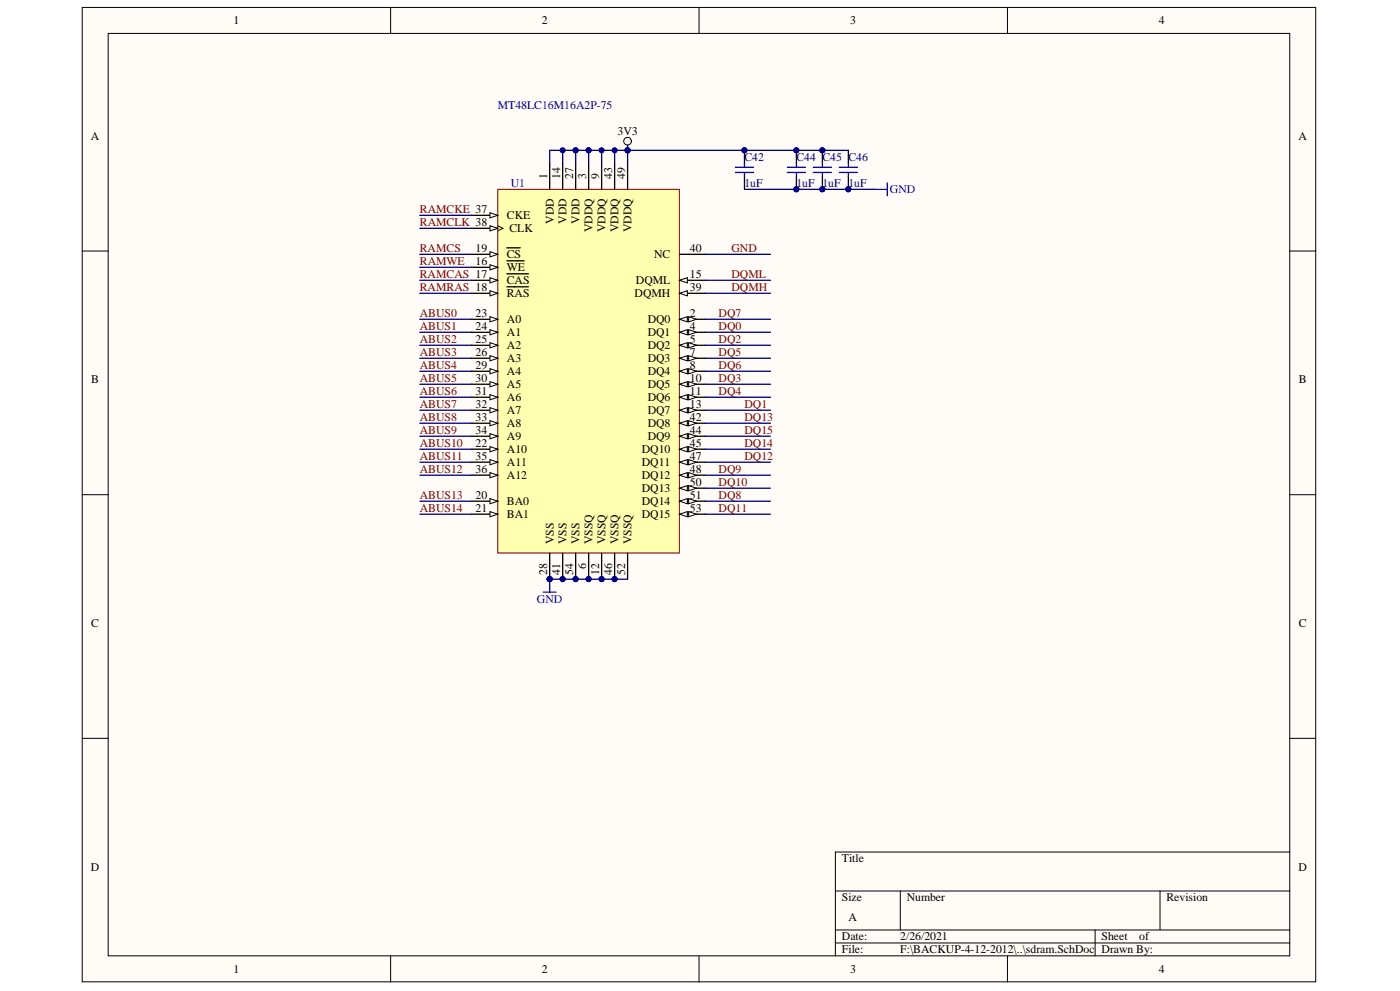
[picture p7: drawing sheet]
<svg xmlns="http://www.w3.org/2000/svg" width="297mm" height="210mm" viewBox="0 0 297 210" stroke-linecap="round" stroke-linejoin="round" font-family="sans-serif">
<defs><g id="words">
<g font-size="2.5">
<text x="49.5" y="5.2">1</text>
<text x="114.8" y="5.2">2</text>
<text x="180.2" y="5.2">3</text>
<text x="245.6" y="5.2">4</text>
<text x="19.3" y="29.6">A</text>
<text x="130.9" y="28.6">3V3</text>
<text x="275.2" y="29.6">A</text>
<text x="115.9" y="37.9" transform="rotate(-90 115.9 37.9)">1</text>
<text x="118.7" y="37.9" transform="rotate(-90 118.7 37.9)">14</text>
<text x="121.5" y="37.9" transform="rotate(-90 121.5 37.9)">27</text>
<text x="124.2" y="37.9" transform="rotate(-90 124.2 37.9)">3</text>
<text x="127" y="37.9" transform="rotate(-90 127 37.9)">9</text>
<text x="129.7" y="37.9" transform="rotate(-90 129.7 37.9)">43</text>
<text x="132.5" y="37.9" transform="rotate(-90 132.5 37.9)">49</text>
<text x="107.4" y="46.4">CKE</text>
<text x="117.3" y="47.4" transform="rotate(-90 117.3 47.4)">VDD</text>
<text x="120.1" y="47.4" transform="rotate(-90 120.1 47.4)">VDD</text>
<text x="122.8" y="47.4" transform="rotate(-90 122.8 47.4)">VDD</text>
<text x="100.8" y="53.3">19</text>
<text x="108" y="49.2">CLK</text>
<text x="125.6" y="49.2" transform="rotate(-90 125.6 49.2)">VDDQ</text>
<text x="128.3" y="49.2" transform="rotate(-90 128.3 49.2)">VDDQ</text>
<text x="131.1" y="49.2" transform="rotate(-90 131.1 49.2)">VDDQ</text>
<text x="133.8" y="49.2" transform="rotate(-90 133.8 49.2)">VDDQ</text>
<text x="146.2" y="53.3">40</text>
<text x="100.8" y="56.1">16</text>
<text x="107.4" y="57.5">WE</text>
<text x="107.4" y="54.7">CS</text>
<text x="138.6" y="54.7">NC</text>
<text x="146.2" y="58.8">15</text>
<text x="107.4" y="60.2">CAS</text>
<text x="107.4" y="63">RAS</text>
<text x="134.5" y="63">DQMH</text>
<text x="134.8" y="60.2">DQML</text>
<text x="146.2" y="61.6">39</text>
<text x="100.8" y="67.1">23</text>
<text x="100.8" y="69.8">24</text>
<text x="107.4" y="68.5">A0</text>
<text x="107.4" y="71.2">A1</text>
<text x="137.3" y="68.5">DQ0</text>
<text x="137.3" y="71.2">DQ1</text>
<text x="146.2" y="67.1">2</text>
<text x="146.2" y="69.8">4</text>
<text x="100.8" y="72.6">25</text>
<text x="100.8" y="75.3">26</text>
<text x="107.4" y="74">A2</text>
<text x="107.4" y="76.7">A3</text>
<text x="137.3" y="74">DQ2</text>
<text x="137.3" y="76.7">DQ3</text>
<text x="146.2" y="72.6">5</text>
<text x="146.2" y="75.3">7</text>
<text x="19.3" y="81.2">B</text>
<text x="100.8" y="78.1">29</text>
<text x="100.8" y="80.9">30</text>
<text x="100.8" y="83.6">31</text>
<text x="107.4" y="79.5">A4</text>
<text x="107.4" y="82.2">A5</text>
<text x="137.3" y="79.5">DQ4</text>
<text x="137.3" y="82.2">DQ5</text>
<text x="146.2" y="78.1">8</text>
<text x="146.2" y="80.9">10</text>
<text x="146.2" y="83.6">11</text>
<text x="275.3" y="81.2">B</text>
<text x="100.8" y="86.3">32</text>
<text x="100.8" y="89.1">33</text>
<text x="107.4" y="85">A6</text>
<text x="107.4" y="87.7">A7</text>
<text x="137.3" y="85">DQ6</text>
<text x="137.3" y="87.7">DQ7</text>
<text x="146.2" y="86.3">13</text>
<text x="146.2" y="89.1">42</text>
<text x="100.8" y="94.6">22</text>
<text x="100.8" y="91.9">34</text>
<text x="107.4" y="96">A10</text>
<text x="107.4" y="90.5">A8</text>
<text x="107.4" y="93.2">A9</text>
<text x="136" y="96">DQ10</text>
<text x="137.3" y="90.5">DQ8</text>
<text x="137.3" y="93.2">DQ9</text>
<text x="146.2" y="91.9">44</text>
<text x="146.2" y="94.6">45</text>
<text x="100.8" y="97.4">35</text>
<text x="100.8" y="100.1">36</text>
<text x="107.4" y="98.7">A11</text>
<text x="107.4" y="101.5">A12</text>
<text x="136" y="98.7">DQ11</text>
<text x="136" y="101.5">DQ12</text>
<text x="146.2" y="97.4">47</text>
<text x="146.2" y="100.1">48</text>
<text x="100.8" y="105.6">20</text>
<text x="107.4" y="107">BA0</text>
<text x="136" y="104.2">DQ13</text>
<text x="136" y="107">DQ14</text>
<text x="146.2" y="102.9">50</text>
<text x="146.2" y="105.6">51</text>
<text x="100.8" y="108.4">21</text>
<text x="107.4" y="109.7">BA1</text>
<text x="136" y="109.7">DQ15</text>
<text x="146.2" y="108.4">53</text>
<text x="117.3" y="115.2" transform="rotate(-90 117.3 115.2)">VSS</text>
<text x="120.1" y="115.2" transform="rotate(-90 120.1 115.2)">VSS</text>
<text x="122.8" y="115.2" transform="rotate(-90 122.8 115.2)">VSS</text>
<text x="125.6" y="115.2" transform="rotate(-90 125.6 115.2)">VSSQ</text>
<text x="128.3" y="115.2" transform="rotate(-90 128.3 115.2)">VSSQ</text>
<text x="131.1" y="115.2" transform="rotate(-90 131.1 115.2)">VSSQ</text>
<text x="133.8" y="115.2" transform="rotate(-90 133.8 115.2)">VSSQ</text>
<text x="115.9" y="121.9" transform="rotate(-90 115.9 121.9)">28</text>
<text x="118.7" y="121.9" transform="rotate(-90 118.7 121.9)">41</text>
<text x="121.5" y="121.9" transform="rotate(-90 121.5 121.9)">54</text>
<text x="124.2" y="120.6" transform="rotate(-90 124.2 120.6)">6</text>
<text x="127" y="121.9" transform="rotate(-90 127 121.9)">12</text>
<text x="129.7" y="121.9" transform="rotate(-90 129.7 121.9)">46</text>
<text x="132.5" y="121.9" transform="rotate(-90 132.5 121.9)">52</text>
<text x="19.3" y="132.8">C</text>
<text x="275.3" y="132.8">C</text>
<text x="19.3" y="184.4">D</text>
<text x="178.4" y="182.7">Title</text>
<text x="275.2" y="184.4">D</text>
<text x="178.4" y="190.9">Size</text>
<text x="192.2" y="190.9">Number</text>
<text x="247.2" y="190.9">Revision</text>
<text x="179.8" y="195.1">A</text>
<text x="178.4" y="199.2">Date:</text>
<text x="178.4" y="201.9">File:</text>
<text x="190.8" y="199.2">2/26/2021</text>
<text x="190.8" y="201.9">F:\BACKUP-4-12-2012\..\sdram.SchDoc</text>
<text x="233.5" y="199.2">Sheet</text>
<text x="233.5" y="201.9">Drawn By:</text>
<text x="241.4" y="199.2">of</text>
<text x="49.5" y="206.1">1</text>
<text x="114.8" y="206.1">2</text>
<text x="180.2" y="206.1">3</text>
<text x="245.6" y="206.1">4</text>
</g>
<g font-size="2.5" fill="#000080">
<text x="105.5" y="23">MT48LC16M16A2P-75</text>
<text x="157.8" y="34.1">C42</text>
<text x="168.8" y="34.1">C44 C45</text>
<text x="179.8" y="34.1">C46</text>
<text x="108.2" y="39.6">U1</text>
<text x="157.8" y="39.6">1uF</text>
<text x="168.8" y="39.6">1uF 1uF</text>
<text x="179.8" y="39.6">1uF</text>
</g>
<g font-size="2.5" fill="#00f">
<text x="188.6" y="40.9">GND</text>
<text x="113.8" y="127.6">GND</text>
</g>
<g font-size="2.5" fill="#800000">
<text x="89" y="45.1">RAMCKE 37</text>
<text x="89" y="47.8">RAMCLK 38</text>
<text x="89" y="53.3">RAMCS</text>
<text x="155" y="53.3">GND</text>
<text x="89" y="56.1">RAMWE</text>
<text x="89" y="58.8">RAMCAS 17</text>
<text x="155" y="58.8">DQML</text>
<text x="89" y="61.6">RAMRAS 18</text>
<text x="155" y="61.6">DQMH</text>
<text x="89" y="67.1">ABUS0</text>
<text x="89" y="69.8">ABUS1</text>
<text x="152.3" y="67.1">DQ7</text>
<text x="152.3" y="69.8">DQ0</text>
<text x="89" y="72.6">ABUS2</text>
<text x="89" y="75.3">ABUS3</text>
<text x="152.3" y="75.3">DQ5</text>
<text x="152.3" y="72.6">DQ2</text>
<text x="89" y="78.1">ABUS4</text>
<text x="89" y="80.9">ABUS5</text>
<text x="89" y="83.6">ABUS6</text>
<text x="152.3" y="78.1">DQ6</text>
<text x="152.3" y="83.6">DQ4</text>
<text x="152.3" y="80.9">DQ3</text>
<text x="89" y="89.1">ABUS8</text>
<text x="89" y="86.3">ABUS7</text>
<text x="157.8" y="89.1">DQ13</text>
<text x="157.8" y="86.3">DQ1</text>
<text x="89" y="91.9">ABUS9</text>
<text x="89" y="94.6">ABUS10</text>
<text x="157.8" y="91.9">DQ15</text>
<text x="157.8" y="94.6">DQ14</text>
<text x="89" y="97.4">ABUS11</text>
<text x="89" y="100.1">ABUS12</text>
<text x="152.3" y="100.1">DQ9</text>
<text x="157.8" y="97.4">DQ12</text>
<text x="89" y="105.6">ABUS13</text>
<text x="152.3" y="102.9">DQ10</text>
<text x="152.3" y="105.6">DQ8</text>
<text x="89" y="108.4">ABUS14</text>
<text x="152.3" y="108.4">DQ11</text>
</g>
</g></defs>
<g fill="#fffcf8" stroke="#000" stroke-width=".21">
<path d="M17.4 1.6h261.4v206.4h-261.4z"/>
<path d="M22.9 7.1h250.4v195.4h-250.4z"/>
</g>
<g fill="none" stroke="#000" stroke-width=".21">
<path d="M82.8 1.6v5.5M148.1 1.6v5.5M213.5 1.6v5.5M17.4 53.2h5.5M273.3 53.2h5.6M17.4 104.8h5.5M273.3 104.8h5.6M17.4 156.4h5.5M273.3 156.4h5.6M177 188.7h96.3M177 197h96.3M177 199.7h96.3"/>
<path d="M190.8 188.7v8.3M232.1 197v5.5M245.8 188.7v8.3M273.3 180.5h-96.3v22M82.8 202.5v5.5M148.1 202.5v5.5M213.5 202.5v5.5"/>
</g>
<path d="M89 67.6h11M89 70.4h11M89 73.1h11M116.5 122.7h16.5" fill="none" stroke="#000080" stroke-width=".28"/>
<circle cx="116.5" cy="122.7" r=".54" fill="#000080" stroke="#000080" stroke-width=".21"/>
<path d="M105.5 40.1h38.5v77h-38.5z" fill="#ffffb0" stroke="#800000" stroke-width=".21"/>
<path d="M116.5 34.6v5.5M144 67.6h5.5" fill="none" stroke="#000" stroke-width=".28"/>
<path d="M144 67.6l1.7-.5v1.1z" fill="#fffcf8"/>
<path d="M144 67.6l1.7-.5v1.1z" fill="none" stroke="#000" stroke-width=".21"/>
<path d="M145.9 67.1l1.7 .5-1.7 .6z" fill="#fffcf8"/>
<path d="M145.9 67.1l1.7 .5-1.7 .6z" fill="none" stroke="#000" stroke-width=".21"/>
<path d="M124.7 34.6v5.5M144 70.4h5.5" fill="none" stroke="#000" stroke-width=".28"/>
<path d="M144 70.4l1.7-.6v1.1z" fill="#fffcf8"/>
<path d="M144 70.4l1.7-.6v1.1z" fill="none" stroke="#000" stroke-width=".21"/>
<path d="M145.9 69.8l1.7 .6-1.7 .5z" fill="#fffcf8"/>
<path d="M145.9 69.8l1.7 .6-1.7 .5z" fill="none" stroke="#000" stroke-width=".21"/>
<path d="M144 73.1h5.5" fill="none" stroke="#000" stroke-width=".28"/>
<path d="M144 73.1l1.7-.5v1.1z" fill="#fffcf8"/>
<path d="M144 73.1l1.7-.5v1.1z" fill="none" stroke="#000" stroke-width=".21"/>
<path d="M145.9 72.6l1.7 .5-1.7 .6z" fill="#fffcf8"/>
<path d="M145.9 72.6l1.7 .5-1.7 .6z" fill="none" stroke="#000" stroke-width=".21"/>
<path d="M144 75.9h5.5M124.7 117.2v5.5" fill="none" stroke="#000" stroke-width=".28"/>
<circle cx="124.7" cy="122.7" r=".54" fill="#000080" stroke="#000080" stroke-width=".21"/>
<path d="M144 75.9l1.7-.6v1.1z" fill="#fffcf8"/>
<path d="M144 75.9l1.7-.6v1.1z" fill="none" stroke="#000" stroke-width=".21"/>
<path d="M145.9 75.3l1.7 .6-1.7 .5z" fill="#fffcf8"/>
<path d="M145.9 75.3l1.7 .6-1.7 .5z" fill="none" stroke="#000" stroke-width=".21"/>
<path d="M144 78.6h5.5" fill="none" stroke="#000" stroke-width=".28"/>
<path d="M144 78.6l1.7-.5v1.1z" fill="#fffcf8"/>
<path d="M144 78.6l1.7-.5v1.1z" fill="none" stroke="#000" stroke-width=".21"/>
<path d="M145.9 78.1l1.7 .5-1.7 .6z" fill="#fffcf8"/>
<path d="M145.9 78.1l1.7 .5-1.7 .6z" fill="none" stroke="#000" stroke-width=".21"/>
<path d="M127.5 34.6v5.5M144 81.4h5.5" fill="none" stroke="#000" stroke-width=".28"/>
<path d="M144 81.4l1.7-.6v1.1z" fill="#fffcf8"/>
<path d="M144 81.4l1.7-.6v1.1z" fill="none" stroke="#000" stroke-width=".21"/>
<path d="M145.9 80.8l1.7 .6-1.7 .5z" fill="#fffcf8"/>
<path d="M145.9 80.8l1.7 .6-1.7 .5z" fill="none" stroke="#000" stroke-width=".21"/>
<path d="M144 84.1h5.5" fill="none" stroke="#000" stroke-width=".28"/>
<path d="M144 84.1l1.7-.5v1.1z" fill="#fffcf8"/>
<path d="M144 84.1l1.7-.5v1.1z" fill="none" stroke="#000" stroke-width=".21"/>
<path d="M145.9 83.6l1.7 .5-1.7 .6z" fill="#fffcf8"/>
<path d="M145.9 83.6l1.7 .5-1.7 .6z" fill="none" stroke="#000" stroke-width=".21"/>
<path d="M144 86.9h5.5M127.5 117.2v5.5" fill="none" stroke="#000" stroke-width=".28"/>
<circle cx="127.5" cy="122.7" r=".54" fill="#000080" stroke="#000080" stroke-width=".21"/>
<path d="M144 86.9l1.7-.6v1.1z" fill="#fffcf8"/>
<path d="M144 86.9l1.7-.6v1.1z" fill="none" stroke="#000" stroke-width=".21"/>
<path d="M145.9 86.3l1.7 .6-1.7 .5z" fill="#fffcf8"/>
<path d="M145.9 86.3l1.7 .6-1.7 .5z" fill="none" stroke="#000" stroke-width=".21"/>
<path d="M119.2 34.6v5.5M144 59.4h5.5" fill="none" stroke="#000" stroke-width=".28"/>
<path d="M144 59.4l1.7-.6v1.1z" fill="#fffcf8"/>
<path d="M144 59.4l1.7-.6v1.1z" fill="none" stroke="#000" stroke-width=".21"/>
<path d="M100 56.6h5.5" fill="none" stroke="#000" stroke-width=".28"/>
<path d="M103.8 56.1l1.7 .5-1.7 .6z" fill="#fffcf8"/>
<path d="M103.8 56.1l1.7 .5-1.7 .6z" fill="none" stroke="#000" stroke-width=".21"/>
<path d="M100 59.4h5.5M107.4 55.2h3.7" fill="none" stroke="#000" stroke-width=".28"/>
<path d="M103.8 58.8l1.7 .6-1.7 .5z" fill="#fffcf8"/>
<path d="M103.8 58.8l1.7 .6-1.7 .5z" fill="none" stroke="#000" stroke-width=".21"/>
<path d="M107.4 58h1.5M109 58h1.7M110.8 58h1.2M100 62.1h5.5" fill="none" stroke="#000" stroke-width=".28"/>
<path d="M103.8 61.6l1.7 .5-1.7 .6z" fill="#fffcf8"/>
<path d="M103.8 61.6l1.7 .5-1.7 .6z" fill="none" stroke="#000" stroke-width=".21"/>
<path d="M100 53.9h5.5M107.4 60.7h3.3M110.8 60.7h1.2" fill="none" stroke="#000" stroke-width=".28"/>
<path d="M103.8 53.3l1.7 .6-1.7 .5z" fill="#fffcf8"/>
<path d="M103.8 53.3l1.7 .6-1.7 .5z" fill="none" stroke="#000" stroke-width=".21"/>
<path d="M107.4 52.5h1.5M109 52.5h1.2M100 106.2h5.5" fill="none" stroke="#000" stroke-width=".28"/>
<path d="M103.8 105.6l1.7 .6-1.7 .5z" fill="#fffcf8"/>
<path d="M103.8 105.6l1.7 .6-1.7 .5z" fill="none" stroke="#000" stroke-width=".21"/>
<path d="M100 108.9h5.5" fill="none" stroke="#000" stroke-width=".28"/>
<path d="M103.8 108.4l1.7 .5-1.7 .6z" fill="#fffcf8"/>
<path d="M103.8 108.4l1.7 .5-1.7 .6z" fill="none" stroke="#000" stroke-width=".21"/>
<path d="M100 95.1h5.5" fill="none" stroke="#000" stroke-width=".28"/>
<path d="M103.8 94.6l1.7 .5-1.7 .6z" fill="#fffcf8"/>
<path d="M103.8 94.6l1.7 .5-1.7 .6z" fill="none" stroke="#000" stroke-width=".21"/>
<path d="M100 67.6h5.5" fill="none" stroke="#000" stroke-width=".28"/>
<path d="M103.8 67.1l1.7 .5-1.7 .6z" fill="#fffcf8"/>
<path d="M103.8 67.1l1.7 .5-1.7 .6z" fill="none" stroke="#000" stroke-width=".21"/>
<path d="M100 70.4h5.5" fill="none" stroke="#000" stroke-width=".28"/>
<path d="M103.8 69.8l1.7 .6-1.7 .5z" fill="#fffcf8"/>
<path d="M103.8 69.8l1.7 .6-1.7 .5z" fill="none" stroke="#000" stroke-width=".21"/>
<path d="M100 73.1h5.5" fill="none" stroke="#000" stroke-width=".28"/>
<path d="M103.8 72.6l1.7 .5-1.7 .6z" fill="#fffcf8"/>
<path d="M103.8 72.6l1.7 .5-1.7 .6z" fill="none" stroke="#000" stroke-width=".21"/>
<path d="M100 75.9h5.5" fill="none" stroke="#000" stroke-width=".28"/>
<path d="M103.8 75.3l1.7 .6-1.7 .5z" fill="#fffcf8"/>
<path d="M103.8 75.3l1.7 .6-1.7 .5z" fill="none" stroke="#000" stroke-width=".21"/>
<path d="M122 34.6v5.5M100 78.6h5.5M116.5 117.2v5.5" fill="none" stroke="#000" stroke-width=".28"/>
<circle cx="116.5" cy="122.7" r=".54" fill="#000080" stroke="#000080" stroke-width=".21"/>
<path d="M103.8 78.1l1.7 .5-1.7 .6z" fill="#fffcf8"/>
<path d="M103.8 78.1l1.7 .5-1.7 .6z" fill="none" stroke="#000" stroke-width=".21"/>
<path d="M100 81.4h5.5" fill="none" stroke="#000" stroke-width=".28"/>
<path d="M103.8 80.8l1.7 .6-1.7 .5z" fill="#fffcf8"/>
<path d="M103.8 80.8l1.7 .6-1.7 .5z" fill="none" stroke="#000" stroke-width=".21"/>
<path d="M100 84.1h5.5" fill="none" stroke="#000" stroke-width=".28"/>
<path d="M103.8 83.6l1.7 .5-1.7 .6z" fill="#fffcf8"/>
<path d="M103.8 83.6l1.7 .5-1.7 .6z" fill="none" stroke="#000" stroke-width=".21"/>
<path d="M100 86.9h5.5" fill="none" stroke="#000" stroke-width=".28"/>
<path d="M103.8 86.3l1.7 .6-1.7 .5z" fill="#fffcf8"/>
<path d="M103.8 86.3l1.7 .6-1.7 .5z" fill="none" stroke="#000" stroke-width=".21"/>
<path d="M100 89.6h5.5" fill="none" stroke="#000" stroke-width=".28"/>
<path d="M103.8 89.1l1.7 .5-1.7 .6z" fill="#fffcf8"/>
<path d="M103.8 89.1l1.7 .5-1.7 .6z" fill="none" stroke="#000" stroke-width=".21"/>
<path d="M100 92.4h5.5" fill="none" stroke="#000" stroke-width=".28"/>
<path d="M103.8 91.8l1.7 .6-1.7 .5z" fill="#fffcf8"/>
<path d="M103.8 91.8l1.7 .6-1.7 .5z" fill="none" stroke="#000" stroke-width=".21"/>
<path d="M100 97.9h5.5" fill="none" stroke="#000" stroke-width=".28"/>
<path d="M103.8 97.3l1.7 .6-1.7 .6z" fill="#fffcf8"/>
<path d="M103.8 97.3l1.7 .6-1.7 .6z" fill="none" stroke="#000" stroke-width=".21"/>
<path d="M100 100.7h5.5" fill="none" stroke="#000" stroke-width=".28"/>
<path d="M103.8 100.1l1.7 .6-1.7 .5z" fill="#fffcf8"/>
<path d="M103.8 100.1l1.7 .6-1.7 .5z" fill="none" stroke="#000" stroke-width=".21"/>
<path d="M100 45.6h5.5" fill="none" stroke="#000" stroke-width=".28"/>
<path d="M103.8 45.1l1.7 .5-1.7 .6z" fill="#fffcf8"/>
<path d="M103.8 45.1l1.7 .5-1.7 .6zM105.5 47.8l1.1 .6-1.1 .5" fill="none" stroke="#000" stroke-width=".21"/>
<path d="M100 48.4h5.5" fill="none" stroke="#000" stroke-width=".28"/>
<path d="M103.8 47.8l1.7 .6-1.7 .5z" fill="#fffcf8"/>
<path d="M103.8 47.8l1.7 .6-1.7 .5z" fill="none" stroke="#000" stroke-width=".21"/>
<path d="M144 62.1h5.5" fill="none" stroke="#000" stroke-width=".28"/>
<path d="M144 62.1l1.7-.5v1.1z" fill="#fffcf8"/>
<path d="M144 62.1l1.7-.5v1.1z" fill="none" stroke="#000" stroke-width=".21"/>
<path d="M144 53.9h5.5M144 89.6h5.5M119.2 117.2v5.5" fill="none" stroke="#000" stroke-width=".28"/>
<circle cx="119.2" cy="122.7" r=".54" fill="#000080" stroke="#000080" stroke-width=".21"/>
<path d="M144 89.6l1.7-.5v1.1z" fill="#fffcf8"/>
<path d="M144 89.6l1.7-.5v1.1z" fill="none" stroke="#000" stroke-width=".21"/>
<path d="M145.9 89.1l1.7 .5-1.7 .6z" fill="#fffcf8"/>
<path d="M145.9 89.1l1.7 .5-1.7 .6z" fill="none" stroke="#000" stroke-width=".21"/>
<path d="M130.3 34.6v5.5M144 92.4h5.5" fill="none" stroke="#000" stroke-width=".28"/>
<path d="M144 92.4l1.7-.6v1.1z" fill="#fffcf8"/>
<path d="M144 92.4l1.7-.6v1.1z" fill="none" stroke="#000" stroke-width=".21"/>
<path d="M145.9 91.8l1.7 .6-1.7 .5z" fill="#fffcf8"/>
<path d="M145.9 91.8l1.7 .6-1.7 .5z" fill="none" stroke="#000" stroke-width=".21"/>
<path d="M144 95.1h5.5" fill="none" stroke="#000" stroke-width=".28"/>
<path d="M144 95.1l1.7-.5v1.1z" fill="#fffcf8"/>
<path d="M144 95.1l1.7-.5v1.1z" fill="none" stroke="#000" stroke-width=".21"/>
<path d="M145.9 94.6l1.7 .5-1.7 .6z" fill="#fffcf8"/>
<path d="M145.9 94.6l1.7 .5-1.7 .6z" fill="none" stroke="#000" stroke-width=".21"/>
<path d="M144 97.9h5.5M130.3 117.2v5.5" fill="none" stroke="#000" stroke-width=".28"/>
<circle cx="130.2" cy="122.7" r=".54" fill="#000080" stroke="#000080" stroke-width=".21"/>
<path d="M144 97.9l1.7-.6v1.2z" fill="#fffcf8"/>
<path d="M144 97.9l1.7-.6v1.2z" fill="none" stroke="#000" stroke-width=".21"/>
<path d="M145.9 97.3l1.7 .6-1.7 .6z" fill="#fffcf8"/>
<path d="M145.9 97.3l1.7 .6-1.7 .6z" fill="none" stroke="#000" stroke-width=".21"/>
<path d="M144 100.7h5.5" fill="none" stroke="#000" stroke-width=".28"/>
<path d="M144 100.7l1.7-.6v1.1z" fill="#fffcf8"/>
<path d="M144 100.7l1.7-.6v1.1z" fill="none" stroke="#000" stroke-width=".21"/>
<path d="M145.9 100.1l1.7 .6-1.7 .5z" fill="#fffcf8"/>
<path d="M145.9 100.1l1.7 .6-1.7 .5z" fill="none" stroke="#000" stroke-width=".21"/>
<path d="M133 34.6v5.5M144 103.4h5.5" fill="none" stroke="#000" stroke-width=".28"/>
<path d="M144 103.4l1.7-.5v1.1z" fill="#fffcf8"/>
<path d="M144 103.4l1.7-.5v1.1z" fill="none" stroke="#000" stroke-width=".21"/>
<path d="M145.9 102.9l1.7 .5-1.7 .6z" fill="#fffcf8"/>
<path d="M145.9 102.9l1.7 .5-1.7 .6z" fill="none" stroke="#000" stroke-width=".21"/>
<path d="M144 106.2h5.5" fill="none" stroke="#000" stroke-width=".28"/>
<path d="M144 106.2l1.7-.6v1.1z" fill="#fffcf8"/>
<path d="M144 106.2l1.7-.6v1.1z" fill="none" stroke="#000" stroke-width=".21"/>
<path d="M145.9 105.6l1.7 .6-1.7 .5z" fill="#fffcf8"/>
<path d="M145.9 105.6l1.7 .6-1.7 .5z" fill="none" stroke="#000" stroke-width=".21"/>
<path d="M133 117.2v5.5M144 108.9h5.5" fill="none" stroke="#000" stroke-width=".28"/>
<path d="M144 108.9l1.7-.5v1.1z" fill="#fffcf8"/>
<path d="M144 108.9l1.7-.5v1.1z" fill="none" stroke="#000" stroke-width=".21"/>
<path d="M145.9 108.4l1.7 .5-1.7 .6z" fill="#fffcf8"/>
<g fill="none" stroke="#000" stroke-width=".21">
<path d="M145.9 108.4l1.7 .5-1.7 .6z"/>
<circle cx="133" cy="29.9" r=".81"/>
</g>
<path d="M133 30.7v1.1M157.8 31.8v2.8M157.8 37.4v2.7M168.8 31.8v2.8M168.8 37.4v2.7M174.3 31.8v2.8M174.3 37.4v2.7M179.8 31.8v2.8M179.8 37.4v2.7M122 117.2v5.5" fill="none" stroke="#000" stroke-width=".28"/>
<g fill="#000080" stroke="#000080" stroke-width=".21">
<circle cx="122" cy="122.7" r=".54"/>
<circle cx="124.7" cy="122.7" r=".54"/>
<circle cx="127.5" cy="122.7" r=".54"/>
<circle cx="116.5" cy="122.7" r=".54"/>
<circle cx="119.2" cy="122.7" r=".54"/>
<circle cx="130.2" cy="122.7" r=".54"/>
<circle cx="119.2" cy="31.8" r=".54"/>
<circle cx="127.5" cy="31.8" r=".54"/>
<circle cx="130.2" cy="31.8" r=".54"/>
<circle cx="122" cy="31.8" r=".54"/>
<circle cx="124.7" cy="31.8" r=".54"/>
<circle cx="133" cy="31.8" r=".54"/>
<circle cx="157.8" cy="31.8" r=".54"/>
<circle cx="168.8" cy="31.8" r=".54"/>
<circle cx="168.8" cy="40.1" r=".54"/>
<circle cx="174.3" cy="31.8" r=".54"/>
<circle cx="174.3" cy="40.1" r=".54"/>
<circle cx="179.8" cy="40.1" r=".54"/>
</g>
<g fill="none" stroke="#000080" stroke-width=".28">
<path d="M116.5 34.6v-2.8h5.5v2.8M119.2 31.8v2.8M122 31.8h2.7M124.7 34.6v-2.8h8.3v2.8M127.5 31.8v2.8M130.3 31.8v2.8M133 31.8h46.8M89 53.9h11M89 56.6h11M89 59.4h11M89 45.6h11M89 48.4h11"/>
<path d="M149.5 53.9h13.8M149.5 59.4h13.8M157.8 40.1h27.5M89 75.9h11M89 78.6h11M89 62.1h11M149.5 75.9h13.8M149.5 78.6h13.8M149.5 62.1h13.8M149.5 67.6h13.8M149.5 70.4h13.8M149.5 73.1h13.8"/>
<path d="M89 81.4h11M89 84.1h11M89 86.9h11M89 89.6h11M89 92.4h11M89 95.1h11M89 97.9h11M149.5 81.4h13.8M149.5 84.1h13.8M149.5 86.9h13.8M149.5 89.6h13.8M149.5 92.4h13.8"/>
<path d="M149.5 95.1h13.8M149.5 97.9h13.8M89 100.7h11M89 106.2h11M89 108.9h11M149.5 100.7h13.8M149.5 106.2h13.8M149.5 108.9h13.8M149.5 103.4h13.8"/>
</g>
<g fill="none" stroke="#00f" stroke-width=".28">
<path d="M155.8 36.5h3.9M155.8 35.4h3.9M157.8 34.6v.8M157.8 36.5v.9M166.9 36.5h3.8M166.9 35.4h3.8M168.8 34.6v.8M168.8 36.5v.9M172.4 36.5h3.8M172.4 35.4h3.8M174.3 34.6v.8M174.3 36.5v.9"/>
<path d="M177.9 36.5h3.8M177.9 35.4h3.8M179.8 34.6v.8M179.8 36.5v.9M188 38.7v2.8M185.3 40.1h2.7M115.1 125.4h2.8M116.5 122.7v2.7"/>
</g>
<use href="#words"/>
</svg>
